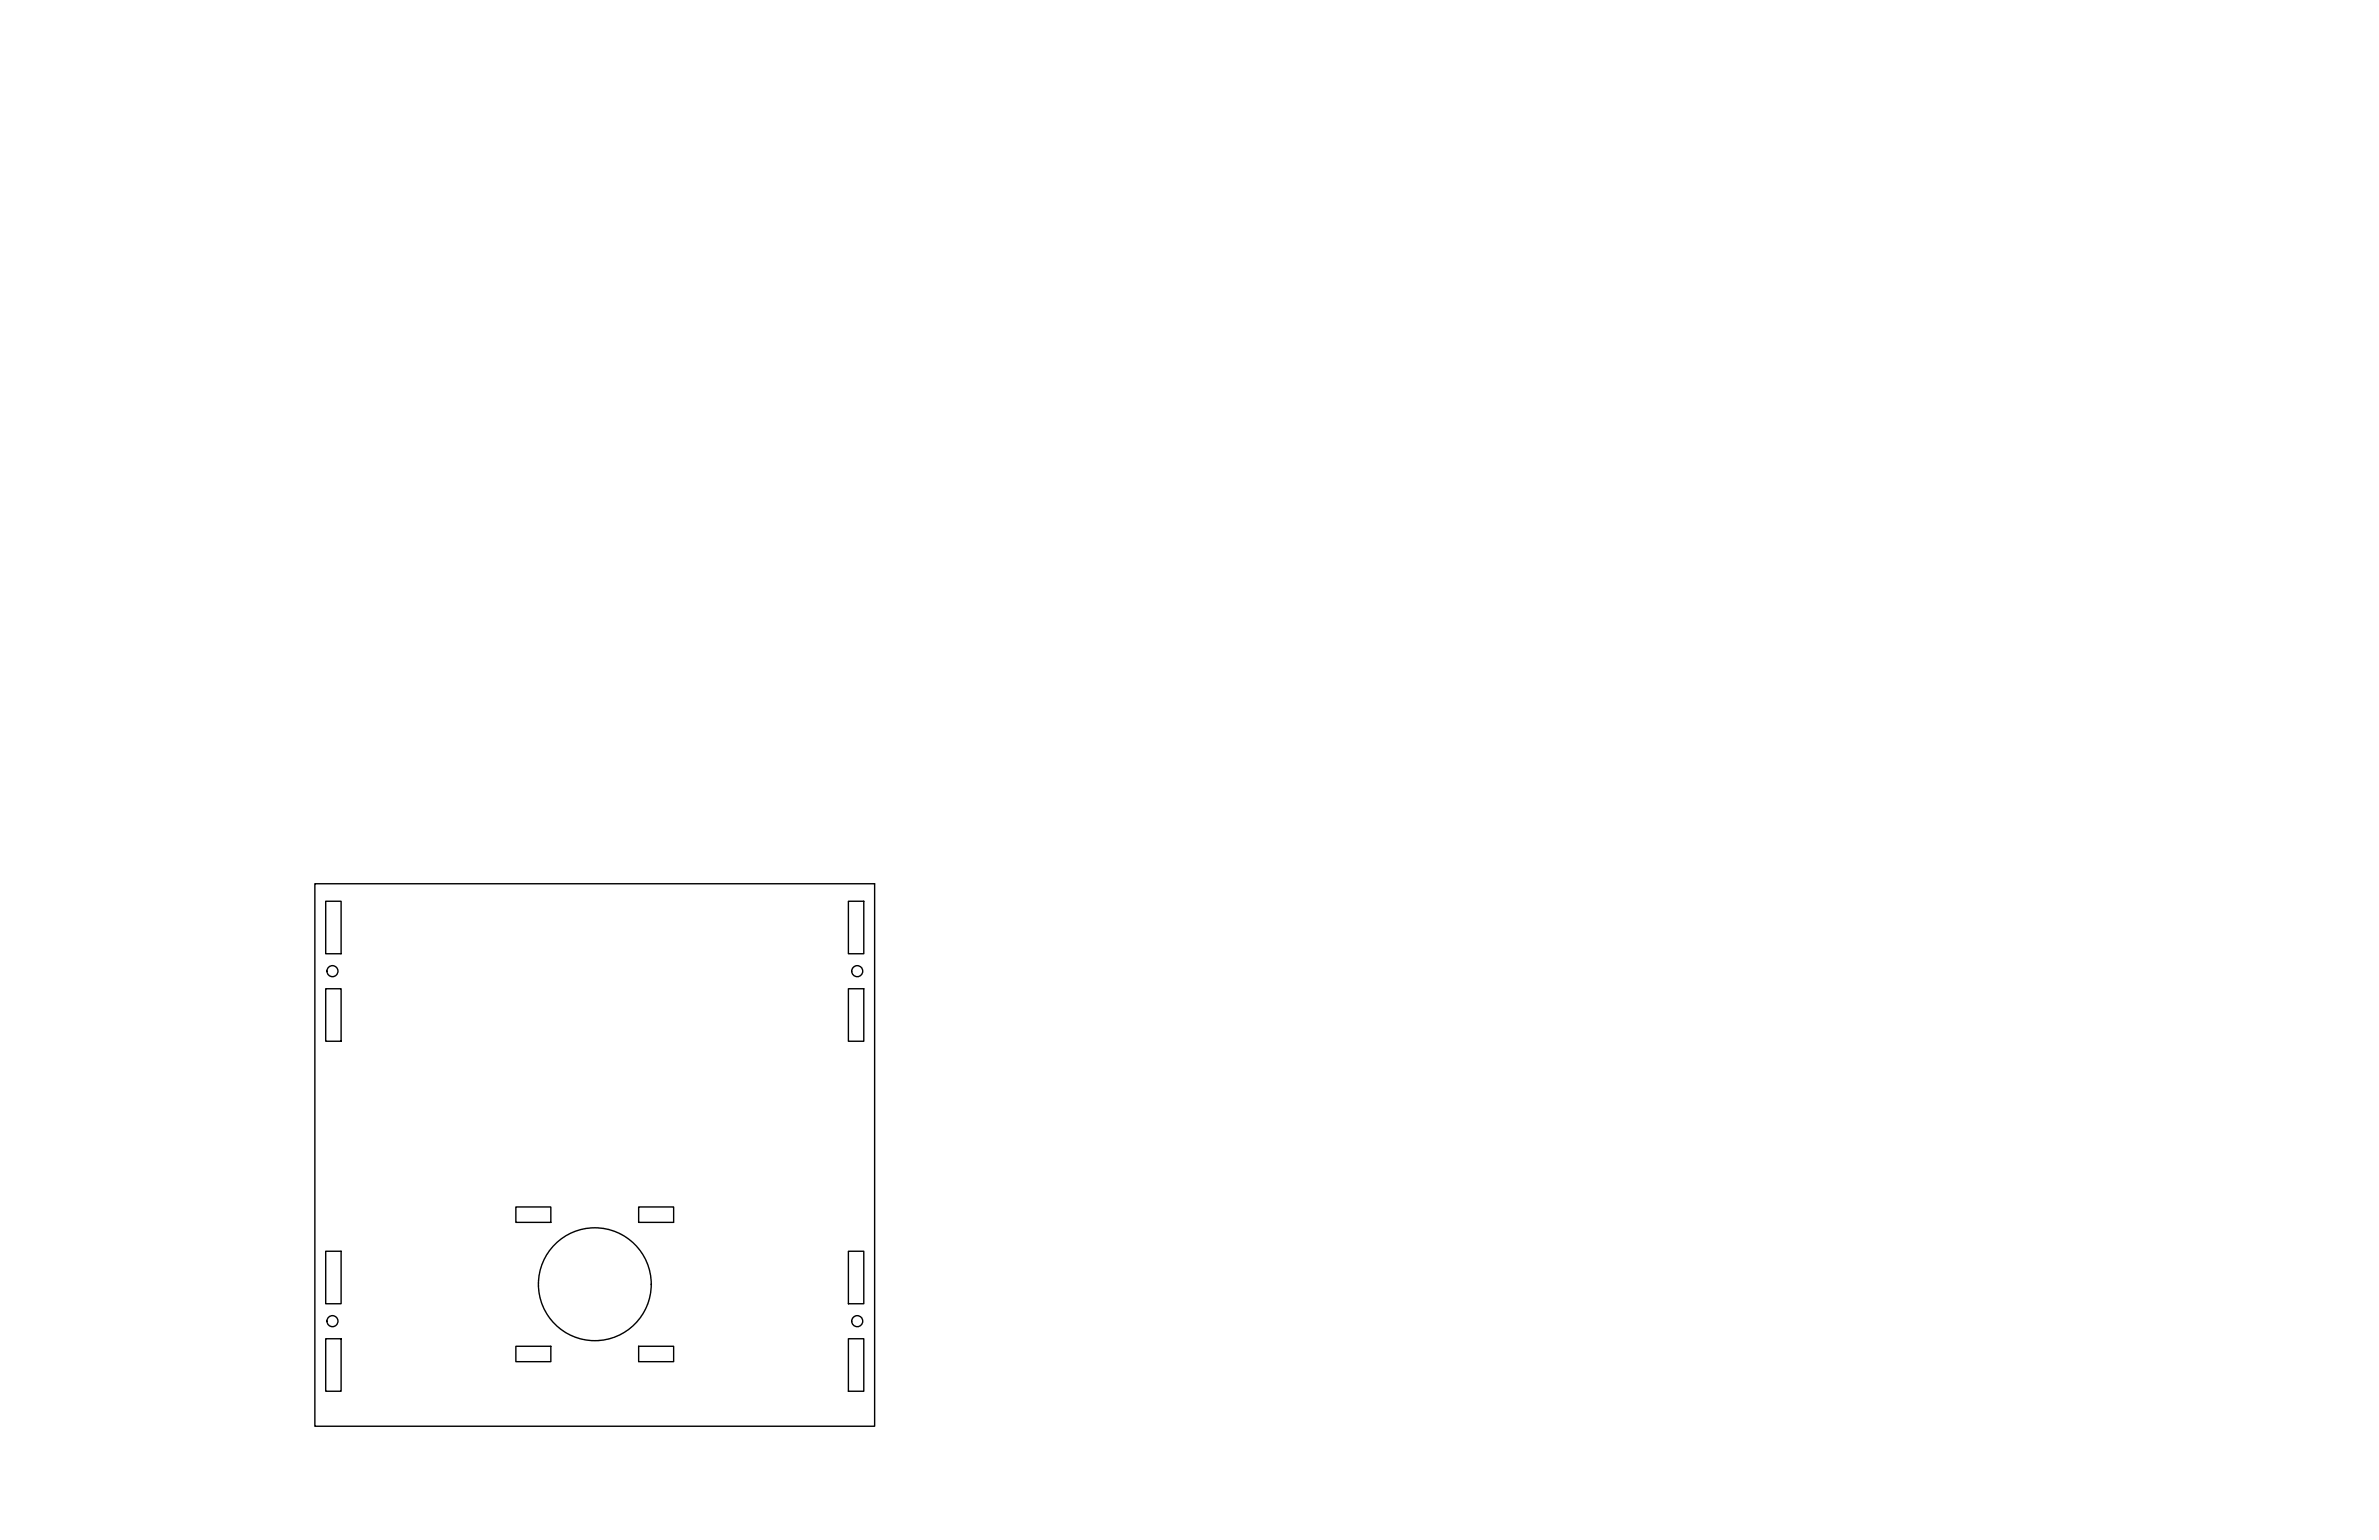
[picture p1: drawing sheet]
<svg xmlns="http://www.w3.org/2000/svg" width="864mm" height="559mm" viewBox="0 0 864 559" stroke-linecap="round" stroke-linejoin="round" font-family="sans-serif">
<!-- layer: Visible (ANSI) -->
<g fill="none" stroke="#000" stroke-width=".51">
<path d="M114.3 320.7h203.2v196.8h-203.2zM118.2 327h5.6v19.1h-5.6zM308 327h5.6v19.1h-5.6zM118.2 358.8h5.6v19h-5.6zM308 358.8h5.6v19h-5.6zM187.3 438h12.7v5.5h-12.7zM231.8 438h12.7v5.5h-12.7zM118.2 454h5.6v19.1h-5.6zM308 454h5.6v19.1h-5.6zM118.2 485.8h5.6v19h-5.6zM187.3 488.5h12.7v5.6h-12.7zM231.8 488.5h12.7v5.6h-12.7z"/>
<path d="M308 485.8h5.6v19h-5.6z"/>
<circle cx="120.7" cy="352.4" r="2"/>
<circle cx="311.2" cy="352.4" r="2"/>
<circle cx="120.7" cy="479.4" r="2"/>
<circle cx="215.9" cy="466" r="20.5"/>
<circle cx="311.2" cy="479.4" r="2"/>
</g>
</svg>
